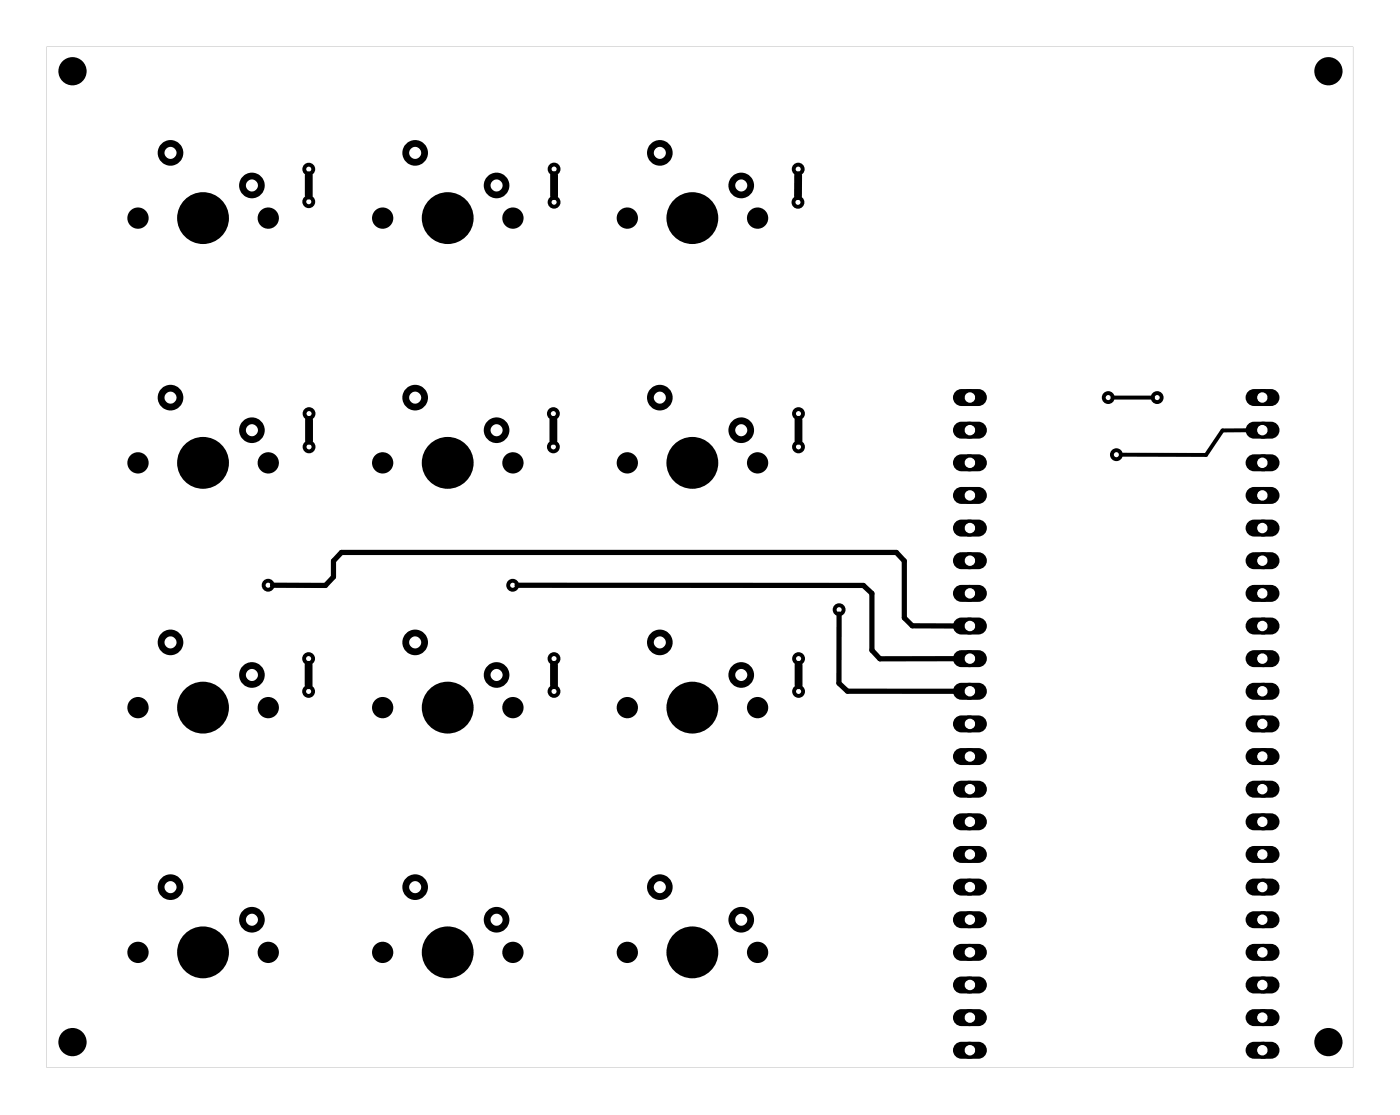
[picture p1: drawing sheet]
<svg xmlns="http://www.w3.org/2000/svg" width="109mm" height="87mm" viewBox="0 0 109 87" stroke-linecap="round" stroke-linejoin="round" font-family="sans-serif">
<g fill="#000">
<path d="M3.6 3.6v79.5h101.8v-79.5zM3.6 3.6h101.8v79.5h-101.8z"/>
<path d="M74.4 38.1a.66 .66 0 0 0-.1 .7 .66 .66 0 0 0 .6 .4h1.3a.66 .66 0 0 0 .6-.6 .66 .66 0 0 0-.6-.7h-1.3zM75.1 38.6a.41 .41 0 0 1 .8 0 .41 .41 0 0 1-.8 0z"/>
<path d="M74.4 35.6a.66 .66 0 0 0-.1 .7 .66 .66 0 0 0 .6 .4h1.3a.66 .66 0 0 0 .6-.7 .66 .66 0 0 0-.6-.6h-1.3zM75.1 36a.41 .41 0 0 1 .8 0 .41 .41 0 0 1-.8 0z"/>
<path d="M74.4 33a.66 .66 0 0 0-.1 .7 .66 .66 0 0 0 .6 .4h1.3a.66 .66 0 0 0 .6-.6 .66 .66 0 0 0-.6-.7h-1.3zM75.1 33.5a.41 .41 0 0 1 .8 0 .41 .41 0 0 1-.8 0z"/>
<path d="M74.4 30.5a.66 .66 0 0 0-.1 .7 .66 .66 0 0 0 .6 .4h1.3a.66 .66 0 0 0 .6-.7 .66 .66 0 0 0-.6-.6h-1.3zM75.1 30.9a.41 .41 0 0 1 .8 0 .41 .41 0 0 1-.8 0z"/>
<path d="M97.2 30.5a.66 .66 0 0 0-.2 .7 .66 .66 0 0 0 .6 .4h1.4a.66 .66 0 0 0 .6-.7 .66 .66 0 0 0-.6-.6h-1.4zM97.9 30.9a.41 .41 0 0 1 .8 0 .41 .41 0 0 1-.8 0z"/>
<path d="M97.2 33a.66 .66 0 0 0-.2 .7 .66 .66 0 0 0 .6 .4h1.4a.66 .66 0 0 0 .6-.6 .66 .66 0 0 0-.6-.7h-1.4zM97.9 33.5a.41 .41 0 0 1 .8 0 .41 .41 0 0 1-.8 0z"/>
<path d="M97.2 38.1a.66 .66 0 0 0-.2 .7 .66 .66 0 0 0 .6 .4h1.4a.66 .66 0 0 0 .6-.6 .66 .66 0 0 0-.6-.7h-1.4zM97.9 38.6a.41 .41 0 0 1 .8 0 .41 .41 0 0 1-.8 0z"/>
<path d="M97.2 35.6a.66 .66 0 0 0-.2 .7 .66 .66 0 0 0 .6 .4h1.4a.66 .66 0 0 0 .6-.7 .66 .66 0 0 0-.6-.6h-1.4zM97.9 36a.41 .41 0 0 1 .8 0 .41 .41 0 0 1-.8 0z"/>
<path d="M74.4 58.4a.66 .66 0 0 0-.1 .7 .66 .66 0 0 0 .6 .4h1.3a.66 .66 0 0 0 .6-.6 .66 .66 0 0 0-.6-.7h-1.3zM75.1 58.9a.41 .41 0 0 1 .8 0 .41 .41 0 0 1-.8 0z"/>
<path d="M74.4 55.9a.66 .66 0 0 0-.1 .7 .66 .66 0 0 0 .6 .4h1.3a.66 .66 0 0 0 .6-.7 .66 .66 0 0 0-.6-.6h-1.3zM75.1 56.3a.41 .41 0 0 1 .8 0 .41 .41 0 0 1-.8 0z"/>
<path d="M74.4 53.3a.66 .66 0 0 0-.1 .8 .66 .66 0 0 0 .6 .4h1.3a.66 .66 0 0 0 .6-.7 .66 .66 0 0 0-.6-.7h-1.3zM75.1 53.8a.41 .41 0 0 1 .8 0 .41 .41 0 0 1-.8 0z"/>
<path d="M74.4 50.8a.66 .66 0 0 0-.1 .7 .66 .66 0 0 0 .6 .4h1.3a.66 .66 0 0 0 .6-.6 .66 .66 0 0 0-.6-.7h-1.3zM75.1 51.3a.41 .41 0 0 1 .8 0 .41 .41 0 0 1-.8 0z"/>
<path d="M74.4 48.3a.66 .66 0 0 0-.1 .7 .66 .66 0 0 0 .6 .4h1.3a.66 .66 0 0 0 .6-.7 .66 .66 0 0 0-.6-.6h-1.3zM75.1 48.7a.41 .41 0 0 1 .8 0 .41 .41 0 0 1-.8 0z"/>
<path d="M74.4 45.7a.66 .66 0 0 0-.1 .7 .66 .66 0 0 0 .6 .4h1.3a.66 .66 0 0 0 .6-.6 .66 .66 0 0 0-.6-.7h-1.3zM75.1 46.2a.41 .41 0 0 1 .8 0 .41 .41 0 0 1-.8 0z"/>
<path d="M74.4 43.2a.66 .66 0 0 0-.1 .7 .66 .66 0 0 0 .6 .4h1.3a.66 .66 0 0 0 .6-.7 .66 .66 0 0 0-.6-.6h-1.3zM75.1 43.6a.41 .41 0 0 1 .8 0 .41 .41 0 0 1-.8 0z"/>
<path d="M74.4 40.6a.66 .66 0 0 0-.1 .8 .66 .66 0 0 0 .6 .4h1.3a.66 .66 0 0 0 .6-.7 .66 .66 0 0 0-.6-.7h-1.3zM75.1 41.1a.41 .41 0 0 1 .8 0 .41 .41 0 0 1-.8 0z"/>
<path d="M97.2 45.7a.66 .66 0 0 0-.2 .7 .66 .66 0 0 0 .6 .4h1.4a.66 .66 0 0 0 .6-.6 .66 .66 0 0 0-.6-.7h-1.4zM97.9 46.2a.41 .41 0 0 1 .8 0 .41 .41 0 0 1-.8 0z"/>
<path d="M97.2 48.3a.66 .66 0 0 0-.2 .7 .66 .66 0 0 0 .6 .4h1.4a.66 .66 0 0 0 .6-.7 .66 .66 0 0 0-.6-.6h-1.4zM97.9 48.7a.41 .41 0 0 1 .8 0 .41 .41 0 0 1-.8 0z"/>
<path d="M97.2 53.3a.66 .66 0 0 0-.2 .8 .66 .66 0 0 0 .6 .4h1.4a.66 .66 0 0 0 .6-.7 .66 .66 0 0 0-.6-.7h-1.4zM97.9 53.8a.41 .41 0 0 1 .8 0 .41 .41 0 0 1-.8 0z"/>
<path d="M97.2 58.4a.66 .66 0 0 0-.2 .7 .66 .66 0 0 0 .6 .4h1.4a.66 .66 0 0 0 .6-.6 .66 .66 0 0 0-.6-.7h-1.4zM97.9 58.9a.41 .41 0 0 1 .8 0 .41 .41 0 0 1-.8 0z"/>
<path d="M97.2 43.2a.66 .66 0 0 0-.2 .7 .66 .66 0 0 0 .6 .4h1.4a.66 .66 0 0 0 .6-.7 .66 .66 0 0 0-.6-.6h-1.4zM97.9 43.6a.41 .41 0 0 1 .8 0 .41 .41 0 0 1-.8 0z"/>
<path d="M97.2 50.8a.66 .66 0 0 0-.2 .7 .66 .66 0 0 0 .6 .4h1.4a.66 .66 0 0 0 .6-.6 .66 .66 0 0 0-.6-.7h-1.4zM97.9 51.3a.41 .41 0 0 1 .8 0 .41 .41 0 0 1-.8 0z"/>
<path d="M97.2 55.9a.66 .66 0 0 0-.2 .7 .66 .66 0 0 0 .6 .4h1.4a.66 .66 0 0 0 .6-.7 .66 .66 0 0 0-.6-.6h-1.4zM97.9 56.3a.41 .41 0 0 1 .8 0 .41 .41 0 0 1-.8 0z"/>
<path d="M97.2 40.6a.66 .66 0 0 0-.2 .8 .66 .66 0 0 0 .6 .4h1.4a.66 .66 0 0 0 .6-.7 .66 .66 0 0 0-.6-.7h-1.4zM97.9 41.1a.41 .41 0 0 1 .8 0 .41 .41 0 0 1-.8 0z"/>
<path d="M74.4 71.1a.66 .66 0 0 0-.1 .7 .66 .66 0 0 0 .6 .4h1.3a.66 .66 0 0 0 .6-.6 .66 .66 0 0 0-.6-.7h-1.3zM75.1 71.6a.41 .41 0 0 1 .8 0 .41 .41 0 0 1-.8 0z"/>
<path d="M74.4 61a.66 .66 0 0 0-.1 .7 .66 .66 0 0 0 .6 .4h1.3a.66 .66 0 0 0 .6-.7 .66 .66 0 0 0-.6-.6h-1.3zM75.1 61.4a.41 .41 0 0 1 .8 0 .41 .41 0 0 1-.8 0z"/>
<path d="M74.4 78.7a.66 .66 0 0 0-.1 .8 .66 .66 0 0 0 .6 .4h1.3a.66 .66 0 0 0 .6-.7 .66 .66 0 0 0-.6-.7h-1.3zM75.1 79.2a.41 .41 0 0 1 .8 0 .41 .41 0 0 1-.8 0z"/>
<path d="M74.4 76.2a.66 .66 0 0 0-.1 .7 .66 .66 0 0 0 .6 .4h1.3a.66 .66 0 0 0 .6-.6 .66 .66 0 0 0-.6-.7h-1.3zM75.1 76.7a.41 .41 0 0 1 .8 0 .41 .41 0 0 1-.8 0z"/>
<path d="M74.4 73.7a.66 .66 0 0 0-.1 .7 .66 .66 0 0 0 .6 .4h1.3a.66 .66 0 0 0 .6-.7 .66 .66 0 0 0-.6-.6h-1.3zM75.1 74.1a.41 .41 0 0 1 .8 0 .41 .41 0 0 1-.8 0z"/>
<path d="M74.4 68.6a.66 .66 0 0 0-.1 .7 .66 .66 0 0 0 .6 .4h1.3a.66 .66 0 0 0 .6-.7 .66 .66 0 0 0-.6-.6h-1.3zM75.1 69a.41 .41 0 0 1 .8 0 .41 .41 0 0 1-.8 0z"/>
<path d="M74.4 66a.66 .66 0 0 0-.1 .8 .66 .66 0 0 0 .6 .4h1.3a.66 .66 0 0 0 .6-.7 .66 .66 0 0 0-.6-.7h-1.3zM75.1 66.5a.41 .41 0 0 1 .8 0 .41 .41 0 0 1-.8 0z"/>
<path d="M74.4 63.5a.66 .66 0 0 0-.1 .7 .66 .66 0 0 0 .6 .4h1.3a.66 .66 0 0 0 .6-.6 .66 .66 0 0 0-.6-.7h-1.3zM75.1 64a.41 .41 0 0 1 .8 0 .41 .41 0 0 1-.8 0z"/>
<path d="M97.2 61a.66 .66 0 0 0-.2 .7 .66 .66 0 0 0 .6 .4h1.4a.66 .66 0 0 0 .6-.7 .66 .66 0 0 0-.6-.6h-1.4zM97.9 61.4a.41 .41 0 0 1 .8 0 .41 .41 0 0 1-.8 0z"/>
<path d="M97.2 66a.66 .66 0 0 0-.2 .8 .66 .66 0 0 0 .6 .4h1.4a.66 .66 0 0 0 .6-.7 .66 .66 0 0 0-.6-.7h-1.4zM97.9 66.5a.41 .41 0 0 1 .8 0 .41 .41 0 0 1-.8 0z"/>
<path d="M97.2 68.6a.66 .66 0 0 0-.2 .7 .66 .66 0 0 0 .6 .4h1.4a.66 .66 0 0 0 .6-.7 .66 .66 0 0 0-.6-.6h-1.4zM97.9 69a.41 .41 0 0 1 .8 0 .41 .41 0 0 1-.8 0z"/>
<path d="M97.2 71.1a.66 .66 0 0 0-.2 .7 .66 .66 0 0 0 .6 .4h1.4a.66 .66 0 0 0 .6-.6 .66 .66 0 0 0-.6-.7h-1.4zM97.9 71.6a.41 .41 0 0 1 .8 0 .41 .41 0 0 1-.8 0z"/>
<path d="M97.2 76.2a.66 .66 0 0 0-.2 .7 .66 .66 0 0 0 .6 .4h1.4a.66 .66 0 0 0 .6-.6 .66 .66 0 0 0-.6-.7h-1.4zM97.9 76.7a.41 .41 0 0 1 .8 0 .41 .41 0 0 1-.8 0z"/>
<path d="M97.2 63.5a.66 .66 0 0 0-.2 .7 .66 .66 0 0 0 .6 .4h1.4a.66 .66 0 0 0 .6-.6 .66 .66 0 0 0-.6-.7h-1.4zM97.9 64a.41 .41 0 0 1 .8 0 .41 .41 0 0 1-.8 0z"/>
<path d="M97.2 73.7a.66 .66 0 0 0-.2 .7 .66 .66 0 0 0 .6 .4h1.4a.66 .66 0 0 0 .6-.7 .66 .66 0 0 0-.6-.6h-1.4zM97.9 74.1a.41 .41 0 0 1 .8 0 .41 .41 0 0 1-.8 0z"/>
<path d="M97.2 78.7a.66 .66 0 0 0-.2 .8 .66 .66 0 0 0 .6 .4h1.4a.66 .66 0 0 0 .6-.7 .66 .66 0 0 0-.6-.7h-1.4zM97.9 79.2a.41 .41 0 0 1 .8 0 .41 .41 0 0 1-.8 0z"/>
<path d="M74.4 81.3a.66 .66 0 0 0-.1 .7 .66 .66 0 0 0 .6 .4h1.3a.66 .66 0 0 0 .6-.7 .66 .66 0 0 0-.6-.6h-1.3zM75.1 81.7a.41 .41 0 0 1 .8 0 .41 .41 0 0 1-.8 0z"/>
<path d="M97.2 81.3a.66 .66 0 0 0-.2 .7 .66 .66 0 0 0 .6 .4h1.4a.66 .66 0 0 0 .6-.7 .66 .66 0 0 0-.6-.6h-1.4zM97.9 81.7a.41 .41 0 0 1 .8 0 .41 .41 0 0 1-.8 0z"/>
</g>
<g fill="none" stroke="#000" stroke-width=".3">
<path d="M86.6 30.9h3.2M97.7 33.5h-2.5l-1.3 1.9h-6.6"/>
<circle cx="24" cy="13.2" r=".35"/>
<circle cx="24" cy="15.7" r=".35"/>
<circle cx="43.1" cy="13.2" r=".35"/>
<circle cx="43.1" cy="15.7" r=".35"/>
<circle cx="62.1" cy="15.7" r=".35"/>
<circle cx="62.2" cy="13.2" r=".35"/>
<circle cx="24.1" cy="34.8" r=".35"/>
<circle cx="24.1" cy="32.2" r=".35"/>
<circle cx="43.1" cy="34.8" r=".35"/>
<circle cx="43.1" cy="32.2" r=".35"/>
<circle cx="62.2" cy="32.2" r=".35"/>
<circle cx="62.2" cy="34.8" r=".35"/>
<circle cx="86.3" cy="30.9" r=".35"/>
<circle cx="86.9" cy="35.4" r=".35"/>
<circle cx="90.1" cy="30.9" r=".35"/>
<circle cx="20.9" cy="45.5" r=".35"/>
<circle cx="24" cy="51.3" r=".35"/>
<circle cx="24" cy="53.8" r=".35"/>
<circle cx="39.9" cy="45.6" r=".35"/>
<circle cx="43.1" cy="53.8" r=".35"/>
<circle cx="43.1" cy="51.3" r=".35"/>
<circle cx="62.2" cy="53.8" r=".35"/>
<circle cx="62.2" cy="51.3" r=".35"/>
<circle cx="65.3" cy="47.5" r=".35"/>
</g>
<g fill="none" stroke="#000" stroke-width=".18">
<circle cx="75.5" cy="30.9" r=".57"/>
<circle cx="75.5" cy="38.6" r=".57"/>
<circle cx="75.5" cy="36" r=".57"/>
<circle cx="75.5" cy="33.5" r=".57"/>
<circle cx="98.4" cy="38.6" r=".57"/>
<circle cx="98.4" cy="30.9" r=".57"/>
<circle cx="98.4" cy="33.5" r=".57"/>
<circle cx="98.4" cy="36" r=".57"/>
<circle cx="75.5" cy="41.1" r=".57"/>
<circle cx="75.5" cy="43.6" r=".57"/>
<circle cx="75.5" cy="58.9" r=".57"/>
<circle cx="75.5" cy="46.2" r=".57"/>
<circle cx="75.5" cy="56.3" r=".57"/>
<circle cx="75.5" cy="51.3" r=".57"/>
<circle cx="75.5" cy="53.8" r=".57"/>
<circle cx="75.5" cy="48.7" r=".57"/>
<circle cx="98.4" cy="43.6" r=".57"/>
<circle cx="98.4" cy="41.1" r=".57"/>
<circle cx="98.4" cy="46.2" r=".57"/>
<circle cx="98.4" cy="58.9" r=".57"/>
<circle cx="98.4" cy="48.7" r=".57"/>
<circle cx="98.4" cy="51.3" r=".57"/>
<circle cx="98.4" cy="53.8" r=".57"/>
<circle cx="98.4" cy="56.3" r=".57"/>
<circle cx="75.5" cy="74.1" r=".57"/>
<circle cx="75.5" cy="71.6" r=".57"/>
<circle cx="75.5" cy="66.5" r=".57"/>
<circle cx="75.5" cy="69" r=".57"/>
<circle cx="75.5" cy="76.7" r=".57"/>
<circle cx="75.5" cy="64" r=".57"/>
<circle cx="75.5" cy="61.4" r=".57"/>
<circle cx="75.5" cy="79.2" r=".57"/>
<circle cx="98.4" cy="71.6" r=".57"/>
<circle cx="98.4" cy="74.1" r=".57"/>
<circle cx="98.4" cy="76.7" r=".57"/>
<circle cx="98.4" cy="66.5" r=".57"/>
<circle cx="98.4" cy="69" r=".57"/>
<circle cx="98.4" cy="61.4" r=".57"/>
<circle cx="98.4" cy="64" r=".57"/>
<circle cx="98.4" cy="79.2" r=".57"/>
<circle cx="75.5" cy="81.7" r=".57"/>
<circle cx="98.4" cy="81.7" r=".57"/>
</g>
<g fill="none" stroke="#000" stroke-width=".53">
<circle cx="13.3" cy="11.9" r=".73"/>
<circle cx="19.6" cy="14.4" r=".73"/>
<circle cx="32.3" cy="11.9" r=".73"/>
<circle cx="38.7" cy="14.4" r=".73"/>
<circle cx="51.4" cy="11.9" r=".73"/>
<circle cx="57.7" cy="14.4" r=".73"/>
<circle cx="13.3" cy="30.9" r=".73"/>
<circle cx="19.6" cy="33.5" r=".73"/>
<circle cx="32.3" cy="30.9" r=".73"/>
<circle cx="38.7" cy="33.5" r=".73"/>
<circle cx="51.4" cy="30.9" r=".73"/>
<circle cx="57.7" cy="33.5" r=".73"/>
<circle cx="13.3" cy="50" r=".73"/>
<circle cx="19.6" cy="52.5" r=".73"/>
<circle cx="32.3" cy="50" r=".73"/>
<circle cx="38.7" cy="52.5" r=".73"/>
<circle cx="51.4" cy="50" r=".73"/>
<circle cx="57.7" cy="52.5" r=".73"/>
<circle cx="13.3" cy="69" r=".73"/>
<circle cx="19.6" cy="71.6" r=".73"/>
<circle cx="32.3" cy="69" r=".73"/>
<circle cx="38.7" cy="71.6" r=".73"/>
<circle cx="51.4" cy="69" r=".73"/>
<circle cx="57.7" cy="71.6" r=".73"/>
</g>
<g fill="#000">
<circle cx="5.6" cy="5.5" r="1.1"/>
<circle cx="10.7" cy="17" r=".83"/>
<circle cx="15.8" cy="17" r="2.02"/>
<circle cx="20.9" cy="17" r=".83"/>
<circle cx="29.8" cy="17" r=".83"/>
<circle cx="34.9" cy="17" r="2.02"/>
<circle cx="39.9" cy="17" r=".83"/>
<circle cx="48.8" cy="17" r=".83"/>
<circle cx="53.9" cy="17" r="2.02"/>
<circle cx="59" cy="17" r=".83"/>
<circle cx="103.4" cy="5.5" r="1.1"/>
<circle cx="10.7" cy="36" r=".83"/>
<circle cx="15.8" cy="36" r="2.02"/>
<circle cx="20.9" cy="36" r=".83"/>
<circle cx="29.8" cy="36" r=".83"/>
<circle cx="34.9" cy="36" r="2.02"/>
<circle cx="39.9" cy="36" r=".83"/>
<circle cx="48.8" cy="36" r=".83"/>
<circle cx="53.9" cy="36" r="2.02"/>
<circle cx="59" cy="36" r=".83"/>
<circle cx="10.7" cy="55.1" r=".83"/>
<circle cx="15.8" cy="55.1" r="2.02"/>
<circle cx="20.9" cy="55.1" r=".83"/>
<circle cx="29.8" cy="55.1" r=".83"/>
<circle cx="34.9" cy="55.1" r="2.02"/>
<circle cx="39.9" cy="55.1" r=".83"/>
<circle cx="48.8" cy="55.1" r=".83"/>
<circle cx="53.9" cy="55.1" r="2.02"/>
<circle cx="59" cy="55.1" r=".83"/>
<circle cx="10.7" cy="74.1" r=".83"/>
<circle cx="15.8" cy="74.1" r="2.02"/>
<circle cx="20.9" cy="74.1" r=".83"/>
<circle cx="29.8" cy="74.1" r=".83"/>
<circle cx="34.9" cy="74.1" r="2.02"/>
<circle cx="39.9" cy="74.1" r=".83"/>
<circle cx="48.8" cy="74.1" r=".83"/>
<circle cx="53.9" cy="74.1" r="2.02"/>
<circle cx="59" cy="74.1" r=".83"/>
<circle cx="5.6" cy="81.1" r="1.1"/>
<circle cx="103.4" cy="81.1" r="1.1"/>
</g>
<path d="M24 13.7v1.5M43.1 13.6v1.7M62.1 13.6v1.7M24.1 32.7v1.6M43.1 32.7v1.6M62.2 32.7v1.6M24 51.7v1.6M43.1 51.7v1.6M62.2 51.7v1.6" fill="none" stroke="#000" stroke-width=".61"/>
<path d="M21.2 45.6h4.1l.7-.7v-1.2l.6-.7h43.2l.6 .7v4.4l.6 .6h3.9M40.3 45.6h26.9l.7 .6v4.4l.6 .7h6.4M65.3 47.8v5.4l.7 .6h8.9" fill="none" stroke="#000" stroke-width=".41"/>
</svg>
